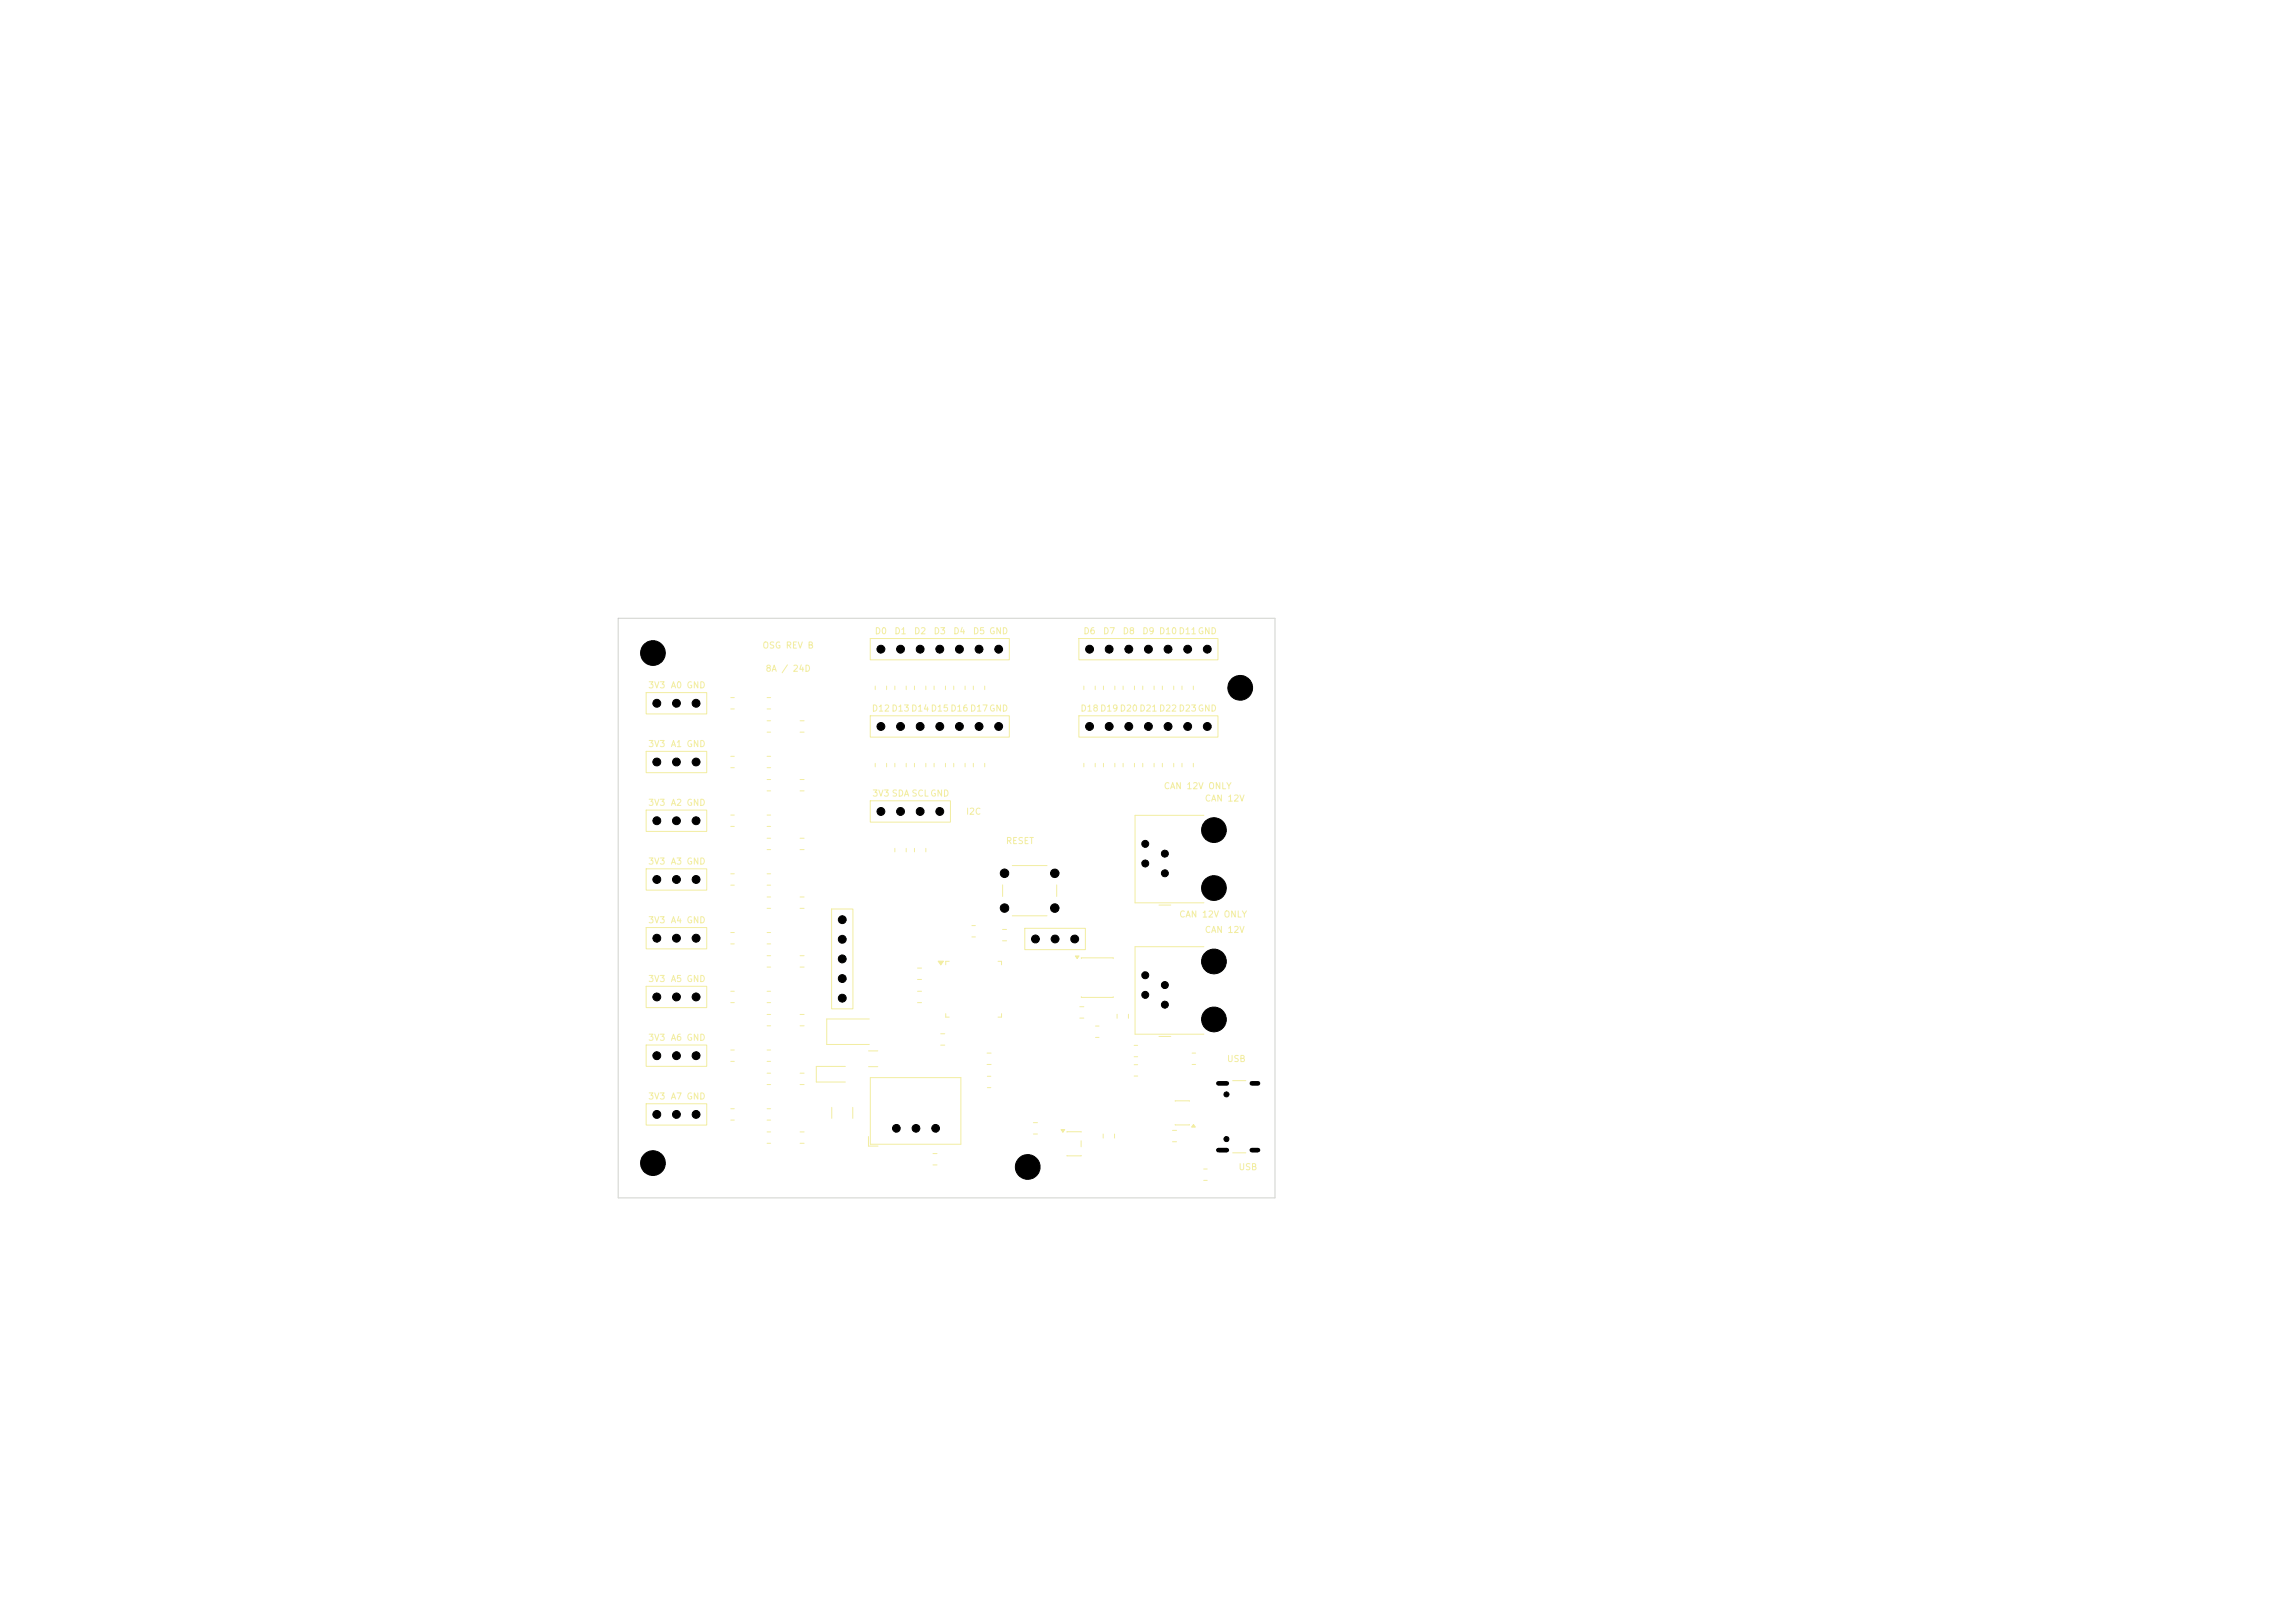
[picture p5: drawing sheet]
<svg xmlns="http://www.w3.org/2000/svg" width="297mm" height="210mm" viewBox="0 0 297 210" stroke-linecap="round" stroke-linejoin="round" font-family="sans-serif">
<defs><g id="words">
<g font-size=".8" fill="#f2eda1">
<text x="113.1" y="82.3">D0</text>
<text x="115.7" y="82.3">D1</text>
<text x="118.2" y="82.3">D2</text>
<text x="120.8" y="82.3">D3</text>
<text x="123.3" y="82.3">D4</text>
<text x="125.8" y="82.3">D5 GND</text>
<text x="140.1" y="82.3">D6</text>
<text x="142.7" y="82.3">D7</text>
<text x="145.2" y="82.3">D8</text>
<text x="147.8" y="82.3">D9 D10D11GND</text>
<text x="83.8" y="89.3">3V3</text>
<text x="86.7" y="89.3">A0 GND</text>
<text x="98.6" y="84.1">OSG REV B</text>
<text x="99" y="87.1">8A / 24D</text>
<text x="112.8" y="92.3">D12D13D14D15D16D17GND</text>
<text x="139.8" y="92.3">D18D19D20D21D22D23GND</text>
<text x="83.8" y="96.9">3V3</text>
<text x="86.7" y="96.9">A1 GND</text>
<text x="83.8" y="104.5">3V3</text>
<text x="86.7" y="104.5">A2 GND</text>
<text x="112.8" y="103.3">3V3 SDA SCLGND</text>
<text x="124.9" y="105.6">I2C</text>
<text x="150.5" y="102.3">CAN 12V ONLY</text>
<text x="155.8" y="103.9">CAN 12V</text>
<text x="83.8" y="112.1">3V3</text>
<text x="86.7" y="112.1">A3 GND</text>
<text x="130.1" y="109.4">RESET</text>
<text x="83.8" y="119.7">3V3</text>
<text x="86.7" y="119.7">A4 GND</text>
<text x="152.5" y="118.9">CAN 12V ONLY</text>
<text x="155.8" y="120.9">CAN 12V</text>
<text x="83.8" y="127.3">3V3</text>
<text x="86.7" y="127.3">A5 GND</text>
<text x="83.8" y="134.9">3V3</text>
<text x="86.7" y="134.9">A6 GND</text>
<text x="158.7" y="137.6">USB</text>
<text x="83.8" y="142.5">3V3</text>
<text x="86.7" y="142.5">A7 GND</text>
<text x="160.2" y="151.6">USB</text>
</g>
</g></defs>
<g fill="none" stroke="#f2eda1" stroke-width=".13">
<path d="M103.5 93.3h.6M103.5 94.7h.6M147.9 98.8v.4M149.4 98.8v.4M150.4 98.8v.4M151.9 98.8v.4M103.5 131.3h.6M103.5 132.7h.6M112.5 131.9h-5.5v3.3h5.5M152.1 142.5h1.8M152.1 145.5h1.8M154.5 145.5l.2 .3h-.5z"/>
<path d="M155.8 151.3h.4M155.8 152.7h.4"/>
</g>
<path d="M154.5 145.5l.2 .3h-.5z" fill="#f2eda1"/>
<g fill="none" stroke="#f2eda1" stroke-width=".13">
<path d="M83.6 97.2h7.9v2.8h-7.9zM83.6 89.6h7.9v2.8h-7.9zM112.6 92.6h18v2.8h-18zM112.6 82.6h18v2.8h-18zM115.8 98.8v.4M117.3 98.8v.4M126 98.8v.4M127.4 98.8v.4M140.3 88.8v.4M140.3 98.8v.4M141.7 88.8v.4M141.7 98.8v.4"/>
<path d="M145.3 98.8v.4M146.8 98.8v.4M153 98.8v.4M154.4 98.8v.4M83.6 104.8h7.9v2.8h-7.9zM83.6 112.4h7.9v2.8h-7.9zM99.3 113.1h.4M99.3 114.5h.4M125.8 119.8h.4M83.6 127.6h7.9v2.8h-7.9zM83.6 135.2h7.9v2.8h-7.9zM94.6 135.9h.4"/>
<path d="M94.6 137.3h.4M99.3 135.9h.4M99.3 137.3h.4M121.4 124.4h.7l-.3 .4zM122.4 131.2v.4h.4M122.8 124.4h-.4v.4M125.8 121.2h.4M127.7 136.3h.6M127.7 137.7h.6M129.2 124.4h.4v.4M129.6 131.2v.4h-.4M150 134.1h1.5"/>
<path d="M155.8 122.5h-8.9v11.3h8.9M103.5 146.5h.6M103.5 147.9h.6M133.7 145.3h.6M133.7 146.7h.6"/>
</g>
<path d="M121.4 124.4h.7l-.3 .4z" fill="#f2eda1"/>
<g fill="none" stroke="#f2eda1" stroke-width=".13">
<path d="M118.3 98.8v.4M119.8 98.8v.4M139.6 82.6h18v2.8h-18zM139.6 92.6h18v2.8h-18zM94.6 113.1h.4M94.6 114.5h.4M129.7 114.5v1.5M131 118.5h4.5M131 112h4.5M136.7 114.5v1.5M99.3 120.7h.4M99.3 122.1h.4"/>
<path d="M129.7 120.3h.6M129.7 121.7h.6M139.2 123.7h.4l-.2 .3zM139.9 124v-.1h4.2v.1M139.9 129v.1h4.2v-.1"/>
</g>
<path d="M139.2 123.7h.4l-.2 .3z" fill="#f2eda1"/>
<g fill="none" stroke="#f2eda1" stroke-width=".13">
<path d="M94.6 90.3h.4M94.6 91.7h.4M94.6 97.9h.4M94.6 99.3h.4M99.3 90.3h.4M99.3 91.7h.4M99.3 93.3h.4M99.3 94.7h.4M99.3 97.9h.4M99.3 99.3h.4M113.3 88.8v.4M113.3 98.8v.4"/>
<path d="M114.7 88.8v.4M114.7 98.8v.4M115.8 88.8v.4M117.3 88.8v.4M118.3 88.8v.4M119.8 88.8v.4M120.9 88.8v.4M120.9 98.8v.4M122.4 88.8v.4M122.4 98.8v.4M123.4 88.8v.4M123.4 98.8v.4"/>
<path d="M124.9 88.8v.4M124.9 98.8v.4M126 88.8v.4M127.4 88.8v.4M142.8 88.8v.4M142.8 98.8v.4M144.3 88.8v.4M144.3 98.8v.4M145.3 88.8v.4M146.8 88.8v.4M147.9 88.8v.4M149.4 88.8v.4"/>
<path d="M150.4 88.8v.4M151.9 88.8v.4M153 88.8v.4M154.4 88.8v.4M94.6 105.5h.4M94.6 106.9h.4M99.3 108.5h.4M99.3 109.9h.4M99.3 105.5h.4M99.3 106.9h.4M99.3 116.1h.4M99.3 117.5h.4"/>
<path d="M99.3 100.9h.4M99.3 102.3h.4M103.5 108.5h.6M103.5 109.9h.6M103.5 116.1h.6M103.5 117.5h.6M103.5 100.9h.6M103.5 102.3h.6M107.6 117.6h2.8v12.9h-2.8zM112.6 103.6h10.4v2.8h-10.4zM115.8 109.8v.4M117.3 109.8v.4"/>
<path d="M118.3 109.8v.4M119.8 109.8v.4M150 117.1h1.5M155.8 105.5h-8.9v11.3h8.9M83.6 120h7.9v2.8h-7.9zM94.6 120.7h.4M94.6 122.1h.4M94.6 128.3h.4M94.6 129.7h.4M99.3 128.3h.4M99.3 129.7h.4M99.3 138.9h.4"/>
<path d="M99.3 123.7h.4M99.3 125.1h.4M99.3 131.3h.4M99.3 132.7h.4M103.5 138.9h.6M103.5 123.7h.6M103.5 125.1h.6M109.4 138h-3.8v2h3.8M112.4 136h1.2M112.4 138h1.2M112.6 139.4h11.7v8.7h-11.7zM118.7 128.3h.6"/>
<path d="M118.7 129.7h.6M118.7 125.3h.6M118.7 126.7h.6M121.7 133.8h.6M121.7 135.2h.6M127.8 139.3h.4M132.6 120.1h7.9v2.8h-7.9zM139.7 130.3h.6M139.7 131.7h.6M141.8 132.8h.4M141.8 134.2h.4M144.6 131.2v.6"/>
<path d="M146 131.2v.6M146.8 135.3h.4M146.8 136.7h.4M146.8 137.8h.4M146.8 139.2h.4M154.3 136.3h.4M154.3 137.7h.4M159.5 139.8h1.7M83.6 142.8h7.9v2.8h-7.9zM94.6 143.5h.4M94.6 144.9h.4M99.3 140.3h.4"/>
<path d="M99.3 143.5h.4M99.3 144.9h.4M103.5 140.3h.6M107.6 143.3v1.4M110.4 143.3v1.4M112.4 147.1v1.2h1.2M120.7 149.3h.6M120.7 150.7h.6M127.8 140.7h.4M137.3 146.2h.5l-.3 .3zM138.1 146.5h1.8M138.1 149.5h1.8"/>
<path d="M139.9 147.6v.8M142.8 146.7v.6M144.2 146.7v.6M151.7 146.3h.6M151.7 147.7h.6M159.5 149.2h1.7"/>
</g>
<path d="M137.3 146.2h.5l-.3 .3z" fill="#f2eda1"/>
<path d="M99.3 146.5h.4M99.3 147.9h.4" fill="none" stroke="#f2eda1" stroke-width=".13"/>
<path d="M80 80h85v75h-85z" fill="none" stroke="#d0d2cd" stroke-width=".13"/>
<g fill="#000" stroke="#000" stroke-width=".13">
<circle cx="84.5" cy="84.5" r="1.6"/>
<circle cx="85" cy="98.6" r=".51"/>
<circle cx="85" cy="91" r=".51"/>
<circle cx="87.5" cy="98.6" r=".51"/>
<circle cx="87.5" cy="91" r=".51"/>
<circle cx="90.1" cy="98.6" r=".51"/>
<circle cx="90.1" cy="91" r=".51"/>
<circle cx="114" cy="94" r=".51"/>
<circle cx="114" cy="84" r=".51"/>
<circle cx="116.5" cy="84" r=".51"/>
<circle cx="116.5" cy="94" r=".51"/>
<circle cx="119.1" cy="94" r=".51"/>
<circle cx="119.1" cy="84" r=".51"/>
<circle cx="121.6" cy="84" r=".51"/>
<circle cx="121.6" cy="94" r=".51"/>
<circle cx="124.2" cy="94" r=".51"/>
<circle cx="124.2" cy="84" r=".51"/>
<circle cx="126.7" cy="84" r=".51"/>
<circle cx="126.7" cy="94" r=".51"/>
<circle cx="129.2" cy="94" r=".51"/>
<circle cx="129.2" cy="84" r=".51"/>
<circle cx="141" cy="84" r=".51"/>
<circle cx="141" cy="94" r=".51"/>
<circle cx="143.5" cy="94" r=".51"/>
<circle cx="143.5" cy="84" r=".51"/>
<circle cx="146.1" cy="94" r=".51"/>
<circle cx="146.1" cy="84" r=".51"/>
<circle cx="148.6" cy="84" r=".51"/>
<circle cx="148.6" cy="94" r=".51"/>
<circle cx="151.2" cy="94" r=".51"/>
<circle cx="151.2" cy="84" r=".51"/>
<circle cx="153.7" cy="94" r=".51"/>
<circle cx="153.7" cy="84" r=".51"/>
<circle cx="156.2" cy="84" r=".51"/>
<circle cx="156.2" cy="94" r=".51"/>
<circle cx="160.5" cy="89" r="1.6"/>
<circle cx="85" cy="113.8" r=".51"/>
<circle cx="85" cy="106.2" r=".51"/>
<circle cx="87.5" cy="113.8" r=".51"/>
<circle cx="87.5" cy="106.2" r=".51"/>
<circle cx="90.1" cy="113.8" r=".51"/>
<circle cx="90.1" cy="106.2" r=".51"/>
<circle cx="109" cy="119" r=".51"/>
<circle cx="114" cy="105" r=".51"/>
<circle cx="116.5" cy="105" r=".51"/>
<circle cx="119.1" cy="105" r=".51"/>
<circle cx="121.6" cy="105" r=".51"/>
<circle cx="130" cy="113" r=".55"/>
<circle cx="130" cy="117.5" r=".55"/>
<circle cx="136.5" cy="113" r=".55"/>
<circle cx="136.5" cy="117.5" r=".55"/>
<circle cx="148.2" cy="111.7" r=".45"/>
<circle cx="148.2" cy="109.2" r=".45"/>
<circle cx="150.7" cy="113" r=".45"/>
<circle cx="150.7" cy="110.5" r=".45"/>
<circle cx="157.1" cy="107.4" r="1.6"/>
<circle cx="157.1" cy="114.9" r="1.6"/>
<circle cx="85" cy="129" r=".51"/>
<circle cx="85" cy="121.4" r=".51"/>
<circle cx="85" cy="136.6" r=".51"/>
<circle cx="87.5" cy="129" r=".51"/>
<circle cx="87.5" cy="136.6" r=".51"/>
<circle cx="87.5" cy="121.4" r=".51"/>
<circle cx="90.1" cy="129" r=".51"/>
<circle cx="90.1" cy="121.4" r=".51"/>
<circle cx="90.1" cy="136.6" r=".51"/>
<circle cx="109" cy="121.5" r=".51"/>
<circle cx="109" cy="124.1" r=".51"/>
<circle cx="109" cy="126.6" r=".51"/>
<circle cx="109" cy="129.2" r=".51"/>
<circle cx="134" cy="121.5" r=".51"/>
<circle cx="136.5" cy="121.5" r=".51"/>
<circle cx="139.1" cy="121.5" r=".51"/>
<circle cx="148.2" cy="128.7" r=".45"/>
<circle cx="148.2" cy="126.2" r=".45"/>
<circle cx="150.8" cy="130" r=".45"/>
<circle cx="150.8" cy="127.5" r=".45"/>
<circle cx="157.1" cy="124.4" r="1.6"/>
<circle cx="157.1" cy="131.9" r="1.6"/>
<circle cx="84.5" cy="150.5" r="1.6"/>
<circle cx="85" cy="144.2" r=".51"/>
<circle cx="87.5" cy="144.2" r=".51"/>
<circle cx="90.1" cy="144.2" r=".51"/>
<circle cx="116" cy="146" r=".5"/>
<circle cx="118.5" cy="146" r=".5"/>
<circle cx="121.1" cy="146" r=".5"/>
<circle cx="133" cy="151" r="1.6"/>
<circle cx="158.7" cy="141.6" r=".33"/>
<circle cx="158.7" cy="147.4" r=".33"/>
</g>
<path d="M157.7 148.8h1.1M157.7 140.2h1.1M162 148.8h.8M162 140.2h.8" fill="none" stroke="#000" stroke-width=".6"/>
<use href="#words"/>
</svg>
